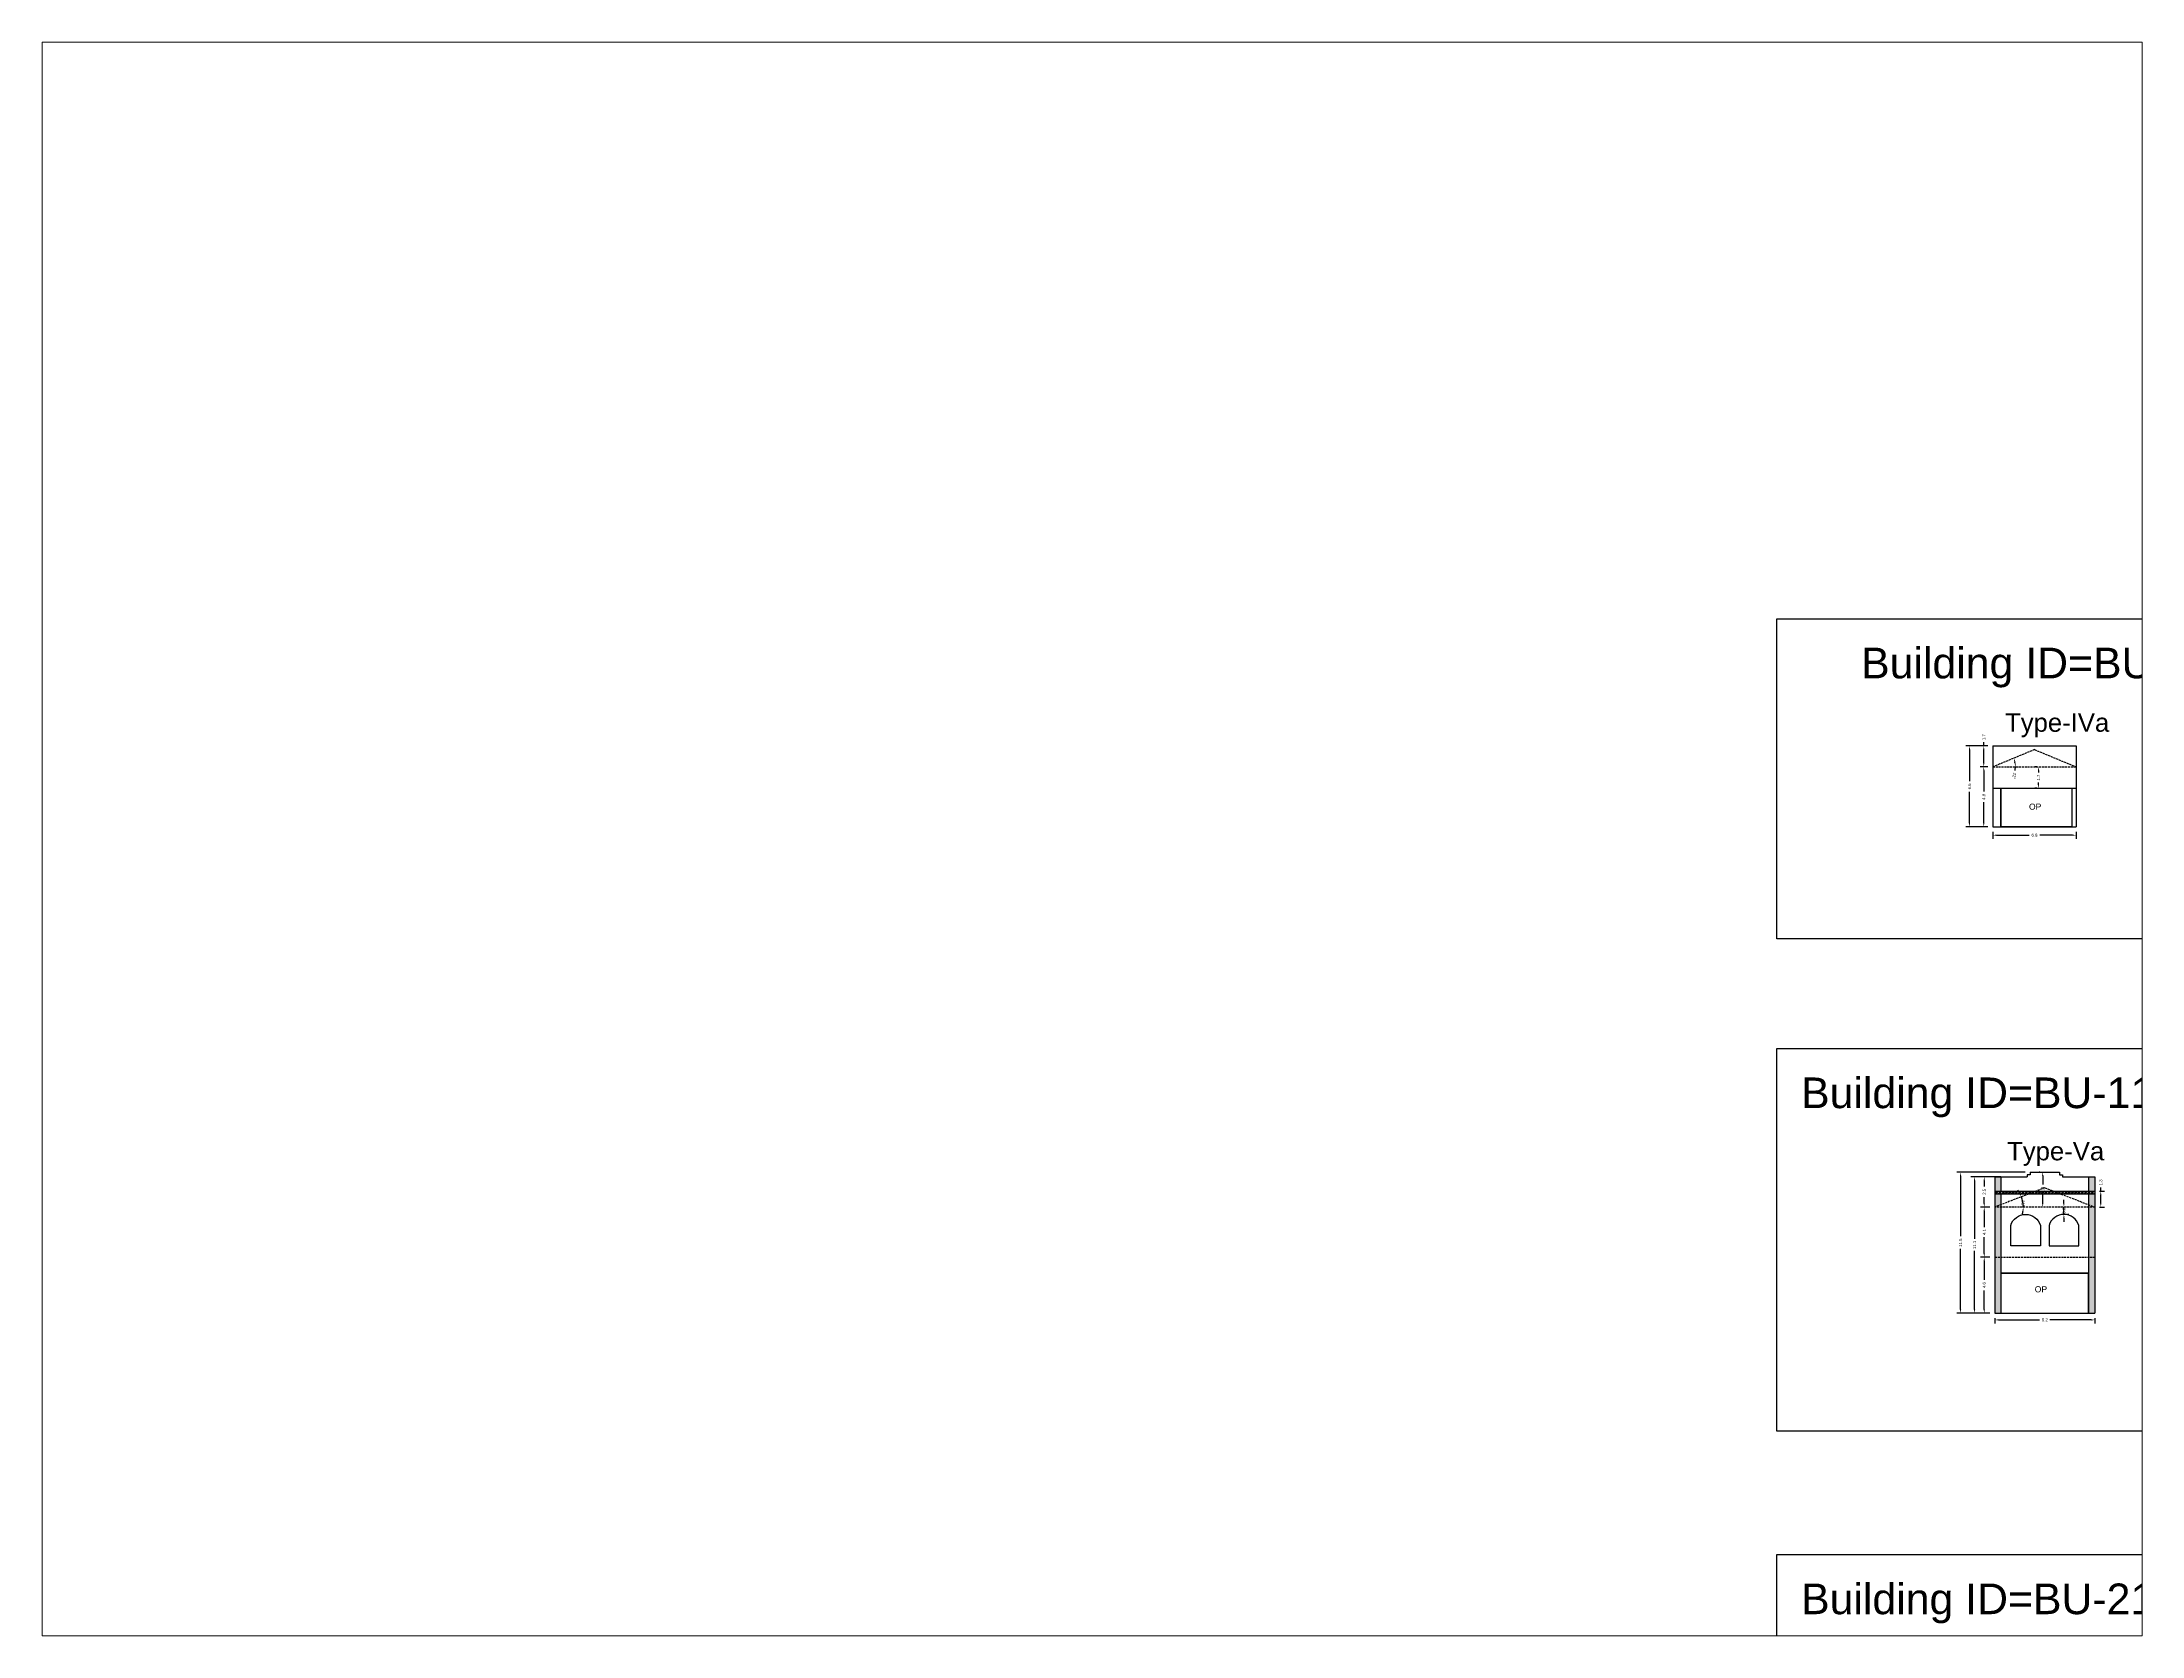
# Paper-space layout 'Layout2' of a CAD drawing. Header units: metres. Extents: x 26 to 231, y 20 to 176.
# The model-space entities are those that its viewports show. They can reach past a viewport. Long polylines and large blocks are cut down to what shows.
import ezdxf

# ---------------------------------------------------------------- set-up
doc = ezdxf.new("R2010")
doc.units = ezdxf.units.M
doc.linetypes.add('ACAD_ISO02W100', pattern=[15, 12, -3])
doc.layers.add('Dotted', color=7, linetype='ACAD_ISO02W100', plot=False)
doc.styles.get("Standard").update_dxf_attribs({"font": 'arial.ttf'})
doc.dimstyles.new('ISO-25', dxfattribs={"dimtxt": 0.25, "dimasz": 0.3, "dimexe": 0.3, "dimexo": 0.4, "dimgap": 0.2, "dimtad": 0, "dimdec": 1, "dimdsep": 46, "dimtxsty": 'Standard', "dimcen": 2.5, "dimadec": 0, "dimazin": 0, "dimtfac": 1, "dimtdec": 1, "dimtmove": 0, "dimatfit": 3, "dimfxl": 1, "dimarcsym": 0})

# ---------------------------------------------------------------- blocks, each defined once
blk = doc.blocks.new('*D4')
at = {"color": 0, "lineweight": -2, "transparency": 16777216}
for start, end in [(9.3357, 13.0444), (350.6643, 0)]:
    blk.add_arc((3416667.03, -6712702.16), 1.84, start, end, dxfattribs=at)
at = {"color": 0, "transparency": 16777216}
for points in [[(3416668.78, -6712701.76), (3416668.88, -6712701.73), (3416668.74, -6712701.46)], [(3416668.9, -6712701.86), (3416668.8, -6712701.87), (3416668.88, -6712702.16)]]:
    blk.add_solid(points, dxfattribs=at)
at = {"layer": 'Defpoints', "color": 0, "transparency": 16777216}
for p in [(3416668.81, -6712701.69), (3416670.43, -6712700.76), (3416667.03, -6712702.16), (3416667.03, -6712702.16), (3416673.83, -6712702.16)]:
    blk.add_point(p, dxfattribs=at)
at = {"color": 0, "transparency": 16777216, "insert": (3416668.78, -6712702.9), "char_height": 0.25, "attachment_point": 5, "rotation": 260.6643}
blk.add_mtext('22°', dxfattribs=at)
blk = doc.blocks.new('*D5')
at = {"color": 0, "lineweight": -2, "transparency": 16777216}
for p, q in [((3416666.63, -6712702.16), (3416665.99, -6712702.16)), ((3416666.29, -6712702.46), (3416666.29, -6712704.18)), ((3416666.29, -6712706.76), (3416666.29, -6712705.04)), ((3416666.63, -6712707.06), (3416665.99, -6712707.06))]:
    blk.add_line(p, q, dxfattribs=at)
at = {"color": 0, "transparency": 16777216}
for points in [[(3416666.24, -6712702.46), (3416666.34, -6712702.46), (3416666.29, -6712702.16)], [(3416666.24, -6712706.76), (3416666.34, -6712706.76), (3416666.29, -6712707.06)]]:
    blk.add_solid(points, dxfattribs=at)
at = {"layer": 'Defpoints', "color": 0, "transparency": 16777216}
for p in [(3416666.29, -6712702.16), (3416667.03, -6712702.16), (3416667.03, -6712707.06)]:
    blk.add_point(p, dxfattribs=at)
at = {"color": 0, "transparency": 16777216, "insert": (3416666.29, -6712704.61), "char_height": 0.25, "attachment_point": 5, "rotation": 90}
blk.add_mtext('4.9', dxfattribs=at)
blk = doc.blocks.new('*D6')
at = {"color": 0, "lineweight": -2, "transparency": 16777216}
for p, q in [((3416666.29, -6712700.46), (3416666.29, -6712700.16)), ((3416666.63, -6712700.46), (3416665.99, -6712700.46)), ((3416666.29, -6712701.86), (3416666.29, -6712700.76)), ((3416666.63, -6712702.16), (3416665.99, -6712702.16))]:
    blk.add_line(p, q, dxfattribs=at)
at = {"color": 0, "transparency": 16777216}
for points in [[(3416666.24, -6712700.76), (3416666.34, -6712700.76), (3416666.29, -6712700.46)], [(3416666.24, -6712701.86), (3416666.34, -6712701.86), (3416666.29, -6712702.16)]]:
    blk.add_solid(points, dxfattribs=at)
at = {"layer": 'Defpoints', "color": 0, "transparency": 16777216}
for p in [(3416666.29, -6712700.46), (3416667.03, -6712700.46), (3416667.03, -6712702.16)]:
    blk.add_point(p, dxfattribs=at)
at = {"color": 0, "transparency": 16777216, "insert": (3416666.29, -6712699.74), "char_height": 0.25, "attachment_point": 5, "rotation": 90}
blk.add_mtext('1.7', dxfattribs=at)
blk = doc.blocks.new('*D7')
at = {"color": 0, "lineweight": -2, "transparency": 16777216}
for p, q in [((3416667.03, -6712707.46), (3416667.03, -6712708.04)), ((3416667.33, -6712707.74), (3416670, -6712707.74)), ((3416673.53, -6712707.74), (3416670.86, -6712707.74)), ((3416673.83, -6712707.46), (3416673.83, -6712708.04))]:
    blk.add_line(p, q, dxfattribs=at)
at = {"color": 0, "transparency": 16777216}
for points in [[(3416667.33, -6712707.69), (3416667.33, -6712707.79), (3416667.03, -6712707.74)], [(3416673.53, -6712707.69), (3416673.53, -6712707.79), (3416673.83, -6712707.74)]]:
    blk.add_solid(points, dxfattribs=at)
at = {"layer": 'Defpoints', "color": 0, "transparency": 16777216}
for p in [(3416667.03, -6712707.06), (3416673.83, -6712707.06), (3416673.83, -6712707.74)]:
    blk.add_point(p, dxfattribs=at)
at = {"color": 0, "transparency": 16777216, "insert": (3416670.43, -6712707.74), "char_height": 0.25, "attachment_point": 5}
blk.add_mtext('6.8', dxfattribs=at)
blk = doc.blocks.new('*D8')
at = {"color": 0, "lineweight": -2, "transparency": 16777216}
for p, q in [((3416666.63, -6712700.46), (3416664.82, -6712700.46)), ((3416665.12, -6712700.76), (3416665.12, -6712703.33)), ((3416665.12, -6712706.76), (3416665.12, -6712704.19)), ((3416666.63, -6712707.06), (3416664.82, -6712707.06))]:
    blk.add_line(p, q, dxfattribs=at)
at = {"color": 0, "transparency": 16777216}
for points in [[(3416665.07, -6712700.76), (3416665.17, -6712700.76), (3416665.12, -6712700.46)], [(3416665.07, -6712706.76), (3416665.17, -6712706.76), (3416665.12, -6712707.06)]]:
    blk.add_solid(points, dxfattribs=at)
at = {"layer": 'Defpoints', "color": 0, "transparency": 16777216}
for p in [(3416665.12, -6712700.46), (3416667.03, -6712700.46), (3416667.03, -6712707.06)]:
    blk.add_point(p, dxfattribs=at)
at = {"color": 0, "transparency": 16777216, "insert": (3416665.12, -6712703.76), "char_height": 0.25, "attachment_point": 5, "rotation": 90}
blk.add_mtext('6.6', dxfattribs=at)
blk = doc.blocks.new('*D9')
at = {"color": 0, "lineweight": -2, "transparency": 16777216}
for p, q in [((3416670.63, -6712702.16), (3416670.45, -6712702.16)), ((3416670.75, -6712702.46), (3416670.75, -6712702.62)), ((3416670.75, -6712703.61), (3416670.75, -6712703.45)), ((3416670.63, -6712703.91), (3416670.45, -6712703.91))]:
    blk.add_line(p, q, dxfattribs=at)
at = {"color": 0, "transparency": 16777216}
for points in [[(3416670.7, -6712702.46), (3416670.8, -6712702.46), (3416670.75, -6712702.16)], [(3416670.7, -6712703.61), (3416670.8, -6712703.61), (3416670.75, -6712703.91)]]:
    blk.add_solid(points, dxfattribs=at)
at = {"layer": 'Defpoints', "color": 0, "transparency": 16777216}
for p in [(3416670.75, -6712702.16), (3416671.03, -6712702.16), (3416671.03, -6712703.91)]:
    blk.add_point(p, dxfattribs=at)
at = {"color": 0, "transparency": 16777216, "insert": (3416670.75, -6712703.04), "char_height": 0.25, "attachment_point": 5, "rotation": 90}
blk.add_mtext('1.7', dxfattribs=at)
blk = doc.blocks.new('*D87')
at = {"color": 0, "lineweight": -2, "transparency": 16777216}
for p, q in [((3416666.79, -6712742.17), (3416666.03, -6712742.17)), ((3416666.33, -6712742.47), (3416666.33, -6712744.02)), ((3416666.33, -6712746.44), (3416666.33, -6712744.89)), ((3416666.79, -6712746.74), (3416666.03, -6712746.74))]:
    blk.add_line(p, q, dxfattribs=at)
at = {"color": 0, "transparency": 16777216}
for points in [[(3416666.28, -6712742.47), (3416666.38, -6712742.47), (3416666.33, -6712742.17)], [(3416666.28, -6712746.44), (3416666.38, -6712746.44), (3416666.33, -6712746.74)]]:
    blk.add_solid(points, dxfattribs=at)
at = {"layer": 'Defpoints', "color": 0, "transparency": 16777216}
for p in [(3416666.33, -6712742.17), (3416667.19, -6712742.17), (3416667.19, -6712746.74)]:
    blk.add_point(p, dxfattribs=at)
at = {"color": 0, "transparency": 16777216, "insert": (3416666.33, -6712744.45), "char_height": 0.25, "attachment_point": 5, "rotation": 90}
blk.add_mtext('4.6', dxfattribs=at)
blk = doc.blocks.new('*D88')
at = {"color": 0, "lineweight": -2, "transparency": 16777216}
for p, q in [((3416666.79, -6712738.08), (3416666.03, -6712738.08)), ((3416666.33, -6712738.38), (3416666.33, -6712739.71)), ((3416666.33, -6712741.87), (3416666.33, -6712740.53)), ((3416666.79, -6712742.17), (3416666.03, -6712742.17))]:
    blk.add_line(p, q, dxfattribs=at)
at = {"color": 0, "transparency": 16777216}
for points in [[(3416666.28, -6712738.38), (3416666.38, -6712738.38), (3416666.33, -6712738.08)], [(3416666.28, -6712741.87), (3416666.38, -6712741.87), (3416666.33, -6712742.17)]]:
    blk.add_solid(points, dxfattribs=at)
at = {"layer": 'Defpoints', "color": 0, "transparency": 16777216}
for p in [(3416666.33, -6712738.08), (3416667.19, -6712738.08), (3416667.19, -6712742.17)]:
    blk.add_point(p, dxfattribs=at)
at = {"color": 0, "transparency": 16777216, "insert": (3416666.33, -6712740.12), "char_height": 0.25, "attachment_point": 5, "rotation": 90}
blk.add_mtext('4.1', dxfattribs=at)
blk = doc.blocks.new('*D89')
at = {"color": 0, "lineweight": -2, "transparency": 16777216}
for start, end in [(28.4348, 35.8226), (0, 21.0469), (345.2243, 352.6121)]:
    blk.add_arc((3416667.19, -6712738.08), 2.33, start, end, dxfattribs=at)
at = {"color": 0, "transparency": 16777216}
for points in [[(3416669.28, -6712736.95), (3416669.19, -6712736.99), (3416669.36, -6712737.24)], [(3416669.45, -6712738.37), (3416669.55, -6712738.38), (3416669.51, -6712738.08)]]:
    blk.add_solid(points, dxfattribs=at)
at = {"layer": 'Defpoints', "color": 0, "transparency": 16777216}
for p in [(3416669.45, -6712737.51), (3416671.27, -6712736.51), (3416667.19, -6712738.08), (3416667.19, -6712738.08), (3416675.35, -6712738.08)]:
    blk.add_point(p, dxfattribs=at)
at = {"color": 0, "transparency": 16777216, "insert": (3416669.5, -6712737.78), "char_height": 0.25, "attachment_point": 5, "rotation": 277.3879}
blk.add_mtext('21°', dxfattribs=at)
blk = doc.blocks.new('*D90')
at = {"color": 0, "lineweight": -2, "transparency": 16777216}
for p, q in [((3416667.68, -6712735.61), (3416666.03, -6712735.61)), ((3416666.33, -6712735.91), (3416666.33, -6712736.41)), ((3416666.33, -6712737.78), (3416666.33, -6712737.27)), ((3416666.79, -6712738.08), (3416666.03, -6712738.08))]:
    blk.add_line(p, q, dxfattribs=at)
at = {"color": 0, "transparency": 16777216}
for points in [[(3416666.28, -6712735.91), (3416666.38, -6712735.91), (3416666.33, -6712735.61)], [(3416666.28, -6712737.78), (3416666.38, -6712737.78), (3416666.33, -6712738.08)]]:
    blk.add_solid(points, dxfattribs=at)
at = {"layer": 'Defpoints', "color": 0, "transparency": 16777216}
for p in [(3416666.33, -6712735.61), (3416668.08, -6712735.61), (3416667.19, -6712738.08)]:
    blk.add_point(p, dxfattribs=at)
at = {"color": 0, "transparency": 16777216, "insert": (3416666.33, -6712736.84), "char_height": 0.25, "attachment_point": 5, "rotation": 90}
blk.add_mtext('2.5', dxfattribs=at)
blk = doc.blocks.new('*D91')
at = {"color": 0, "lineweight": -2, "transparency": 16777216}
for p, q in [((3416670.87, -6712735.24), (3416670.8, -6712735.24)), ((3416671.1, -6712735.54), (3416671.1, -6712736.23)), ((3416671.1, -6712737.78), (3416671.1, -6712737.09)), ((3416670.87, -6712738.08), (3416670.8, -6712738.08))]:
    blk.add_line(p, q, dxfattribs=at)
at = {"color": 0, "transparency": 16777216}
for points in [[(3416671.05, -6712735.54), (3416671.15, -6712735.54), (3416671.1, -6712735.24)], [(3416671.05, -6712737.78), (3416671.15, -6712737.78), (3416671.1, -6712738.08)]]:
    blk.add_solid(points, dxfattribs=at)
at = {"layer": 'Defpoints', "color": 0, "transparency": 16777216}
for p in [(3416671.27, -6712735.24), (3416671.1, -6712738.08), (3416671.27, -6712738.08)]:
    blk.add_point(p, dxfattribs=at)
at = {"color": 0, "transparency": 16777216, "insert": (3416671.1, -6712736.66), "char_height": 0.25, "attachment_point": 5, "rotation": 90}
blk.add_mtext('2.8', dxfattribs=at)
blk = doc.blocks.new('*D92')
at = {"color": 0, "lineweight": -2, "transparency": 16777216}
for p, q in [((3416667.29, -6712735.61), (3416665.24, -6712735.61)), ((3416665.54, -6712735.91), (3416665.54, -6712740.68)), ((3416665.54, -6712746.44), (3416665.54, -6712741.66)), ((3416666.79, -6712746.74), (3416665.24, -6712746.74))]:
    blk.add_line(p, q, dxfattribs=at)
at = {"color": 0, "transparency": 16777216}
for points in [[(3416665.49, -6712735.91), (3416665.59, -6712735.91), (3416665.54, -6712735.61)], [(3416665.49, -6712746.44), (3416665.59, -6712746.44), (3416665.54, -6712746.74)]]:
    blk.add_solid(points, dxfattribs=at)
at = {"layer": 'Defpoints', "color": 0, "transparency": 16777216}
for p in [(3416665.54, -6712735.61), (3416667.69, -6712735.61), (3416667.19, -6712746.74)]:
    blk.add_point(p, dxfattribs=at)
at = {"color": 0, "transparency": 16777216, "insert": (3416665.54, -6712741.17), "char_height": 0.25, "attachment_point": 5, "rotation": 90}
blk.add_mtext('11.1', dxfattribs=at)
blk = doc.blocks.new('*D93')
at = {"color": 0, "lineweight": -2, "transparency": 16777216}
for p, q in [((3416669.67, -6712735.24), (3416664.1, -6712735.24)), ((3416664.4, -6712735.54), (3416664.4, -6712740.47)), ((3416664.4, -6712746.44), (3416664.4, -6712741.5)), ((3416666.79, -6712746.74), (3416664.1, -6712746.74))]:
    blk.add_line(p, q, dxfattribs=at)
at = {"color": 0, "transparency": 16777216}
for points in [[(3416664.35, -6712735.54), (3416664.45, -6712735.54), (3416664.4, -6712735.24)], [(3416664.35, -6712746.44), (3416664.45, -6712746.44), (3416664.4, -6712746.74)]]:
    blk.add_solid(points, dxfattribs=at)
at = {"layer": 'Defpoints', "color": 0, "transparency": 16777216}
for p in [(3416664.4, -6712735.24), (3416670.07, -6712735.24), (3416667.19, -6712746.74)]:
    blk.add_point(p, dxfattribs=at)
at = {"color": 0, "transparency": 16777216, "insert": (3416664.4, -6712740.99), "char_height": 0.25, "attachment_point": 5, "rotation": 90}
blk.add_mtext('11.5', dxfattribs=at)
blk = doc.blocks.new('*D94')
at = {"color": 0, "lineweight": -2, "transparency": 16777216}
for p, q in [((3416667.19, -6712747.14), (3416667.19, -6712747.59)), ((3416667.49, -6712747.29), (3416670.84, -6712747.29)), ((3416675.05, -6712747.29), (3416671.69, -6712747.29)), ((3416675.35, -6712747.14), (3416675.35, -6712747.59))]:
    blk.add_line(p, q, dxfattribs=at)
at = {"color": 0, "transparency": 16777216}
for points in [[(3416667.49, -6712747.24), (3416667.49, -6712747.34), (3416667.19, -6712747.29)], [(3416675.05, -6712747.24), (3416675.05, -6712747.34), (3416675.35, -6712747.29)]]:
    blk.add_solid(points, dxfattribs=at)
at = {"layer": 'Defpoints', "color": 0, "transparency": 16777216}
for p in [(3416667.19, -6712746.74), (3416675.35, -6712746.74), (3416675.35, -6712747.29)]:
    blk.add_point(p, dxfattribs=at)
at = {"color": 0, "transparency": 16777216, "insert": (3416671.27, -6712747.29), "char_height": 0.25, "attachment_point": 5}
blk.add_mtext('8.2', dxfattribs=at)
blk = doc.blocks.new('*D95')
at = {"color": 0, "lineweight": -2, "transparency": 16777216}
for p, q in [((3416675.75, -6712736.79), (3416676.14, -6712736.79)), ((3416675.84, -6712736.79), (3416675.84, -6712736.49)), ((3416675.84, -6712737.78), (3416675.84, -6712737.09)), ((3416675.75, -6712738.08), (3416676.14, -6712738.08))]:
    blk.add_line(p, q, dxfattribs=at)
at = {"color": 0, "transparency": 16777216}
for points in [[(3416675.79, -6712737.09), (3416675.89, -6712737.09), (3416675.84, -6712736.79)], [(3416675.79, -6712737.78), (3416675.89, -6712737.78), (3416675.84, -6712738.08)]]:
    blk.add_solid(points, dxfattribs=at)
at = {"layer": 'Defpoints', "color": 0, "transparency": 16777216}
for p in [(3416675.35, -6712736.79), (3416675.84, -6712736.79), (3416675.35, -6712738.08)]:
    blk.add_point(p, dxfattribs=at)
at = {"color": 0, "transparency": 16777216, "insert": (3416675.84, -6712736.07), "char_height": 0.25, "attachment_point": 5, "rotation": 90}
blk.add_mtext('1.3', dxfattribs=at)
blk = doc.blocks.new('*D96')
at = {"color": 0, "lineweight": -2, "transparency": 16777216}
for p, q in [((3416672.83, -6712737.78), (3416672.83, -6712737.48)), ((3416672.83, -6712738.68), (3416672.83, -6712738.08)), ((3416672.83, -6712738.98), (3416672.83, -6712739.28)), ((3416673.23, -6712738.08), (3416673.13, -6712738.08)), ((3416673.23, -6712738.68), (3416673.13, -6712738.68))]:
    blk.add_line(p, q, dxfattribs=at)
at = {"color": 0, "transparency": 16777216}
for points in [[(3416672.78, -6712737.78), (3416672.88, -6712737.78), (3416672.83, -6712738.08)], [(3416672.78, -6712738.98), (3416672.88, -6712738.98), (3416672.83, -6712738.68)]]:
    blk.add_solid(points, dxfattribs=at)
at = {"layer": 'Defpoints', "color": 0, "transparency": 16777216}
for p in [(3416672.83, -6712738.08), (3416672.83, -6712738.08), (3416672.83, -6712738.68)]:
    blk.add_point(p, dxfattribs=at)
at = {"color": 0, "transparency": 16777216, "insert": (3416672.83, -6712738.38), "char_height": 0.25, "attachment_point": 5, "rotation": 90}
blk.add_mtext('0.6', dxfattribs=at)

msp = doc.modelspace()

# ---------------------------------------------------------------- hatches: boundary and pattern name
h = msp.add_hatch()
h.set_pattern_fill('ANGLE', color=256)
h.set_pattern_definition([(0, (0, 0), (0, 6.985), [5.08, -1.905]), (90, (0, 0), (-6.985, 4e-16), [5.08, -1.905])])
h.paths.add_polyline_path([(3416677.76, -6712702.9), (3416677.3, -6712702.9), (3416677.3, -6712710.77), (3416677.76, -6712710.77)])
h.paths.add_polyline_path([(3416677.76, -6712702.42), (3416677.3, -6712702.42), (3416677.3, -6712702.9), (3416677.76, -6712702.9)])
h.paths.add_polyline_path([(3416677.76, -6712702.12), (3416677.3, -6712702.12), (3416677.3, -6712702.42), (3416677.76, -6712702.42)])
h.paths.add_polyline_path([(3416677.76, -6712701.22), (3416677.3, -6712701.22), (3416677.3, -6712702.12), (3416677.76, -6712702.12)])
h = msp.add_hatch(color=256)
h.dxf.hatch_style = 1
h.paths.add_polyline_path([(3416667.19, -6712742.17), (3416667.69, -6712742.17), (3416667.69, -6712746.74), (3416667.19, -6712746.74)])
h.paths.add_polyline_path([(3416667.19, -6712738.08), (3416667.69, -6712738.08), (3416667.69, -6712742.17), (3416667.19, -6712742.17)])
h.paths.add_polyline_path([(3416667.19, -6712736.99), (3416667.69, -6712736.99), (3416667.69, -6712737.89), (3416667.19, -6712738.08)])
h.paths.add_polyline_path([(3416667.69, -6712737.89), (3416667.69, -6712738.08), (3416667.19, -6712738.08)], flags=17)
h.paths.add_polyline_path([(3416667.19, -6712735.61), (3416667.69, -6712735.61), (3416667.69, -6712736.79), (3416667.19, -6712736.79)])
h = msp.add_hatch(color=256)
h.dxf.hatch_style = 1
h.paths.add_polyline_path([(3416675.35, -6712742.17), (3416674.85, -6712742.17), (3416674.85, -6712746.74), (3416675.35, -6712746.74)])
h.paths.add_polyline_path([(3416675.35, -6712738.08), (3416674.85, -6712738.08), (3416674.85, -6712742.17), (3416675.35, -6712742.17)])
h.paths.add_polyline_path([(3416675.35, -6712736.99), (3416674.85, -6712736.99), (3416674.85, -6712737.89), (3416675.35, -6712738.08)])
h.paths.add_polyline_path([(3416674.85, -6712737.89), (3416674.85, -6712738.08), (3416675.35, -6712738.08)], flags=17)
h.paths.add_polyline_path([(3416675.35, -6712735.61), (3416674.85, -6712735.61), (3416674.85, -6712736.79), (3416675.35, -6712736.79)])
h = msp.add_hatch()
h.set_pattern_fill('ANSI32', color=256, scale=0.02)
h.set_pattern_definition([(45, (0.46337, 0), (-0.134703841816, 0.134703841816), []), (45, (0.55318, 0), (-0.134703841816, 0.134703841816), [])])
h.paths.add_polyline_path([(3416667.19, -6712736.79), (3416667.19, -6712736.99), (3416675.35, -6712736.99), (3416675.35, -6712736.79)])

# ---------------------------------------------------------------- linework, layer by layer
for points in [[(3416649.39, -6712690.08), (3416689.98, -6712690.08), (3416689.98, -6712716.2), (3416649.39, -6712716.2)], [(3416667.68, -6712703.91), (3416673.48, -6712703.91), (3416673.48, -6712707.06), (3416667.68, -6712707.06)], [(3416649.39, -6712725.15), (3416682.93, -6712725.15), (3416682.93, -6712756.36), (3416649.39, -6712756.36)], [(3416674.85, -6712743.47), (3416667.69, -6712743.47), (3416667.69, -6712746.74), (3416674.85, -6712746.74)], [(3416649.39, -6712766.44), (3416685.57, -6712766.44), (3416685.57, -6712797.65), (3416649.39, -6712797.65)]]:
    msp.add_lwpolyline(points, close=True)
for points in [[(3416667.03, -6712700.46), (3416673.83, -6712700.46)], [(3416667.03, -6712700.46), (3416667.03, -6712707.06)], [(3416673.83, -6712700.46), (3416673.83, -6712707.06)], [(3416667.03, -6712703.91), (3416673.83, -6712703.91)], [(3416667.68, -6712703.91), (3416667.68, -6712707.06)], [(3416673.48, -6712703.91), (3416673.48, -6712707.06)], [(3416667.03, -6712707.06), (3416673.83, -6712707.06)], [(3416667.19, -6712735.61), (3416669.82, -6712735.61)], [(3416667.19, -6712735.61), (3416667.19, -6712746.74)], [(3416667.69, -6712735.61), (3416667.69, -6712736.79)], [(3416670.07, -6712735.44), (3416669.82, -6712735.44)], [(3416669.82, -6712735.44), (3416669.82, -6712735.61)], [(3416670.07, -6712735.24), (3416672.47, -6712735.24)], [(3416670.07, -6712735.24), (3416670.07, -6712735.34)], [(3416670.07, -6712735.34), (3416670.07, -6712735.44)], [(3416672.47, -6712735.24), (3416672.47, -6712735.34)], [(3416672.47, -6712735.34), (3416672.47, -6712735.44)], [(3416672.47, -6712735.44), (3416672.72, -6712735.44)], [(3416672.72, -6712735.44), (3416672.72, -6712735.61)], [(3416672.72, -6712735.61), (3416675.35, -6712735.61)], [(3416674.85, -6712735.61), (3416674.85, -6712736.79)], [(3416675.35, -6712735.61), (3416675.35, -6712746.74)], [(3416667.19, -6712736.79), (3416675.35, -6712736.79)], [(3416667.19, -6712736.99), (3416675.35, -6712736.99)], [(3416667.69, -6712736.99), (3416667.69, -6712746.74)], [(3416674.85, -6712736.99), (3416674.85, -6712746.74)], [(3416667.69, -6712743.47), (3416674.85, -6712743.47)], [(3416667.19, -6712746.74), (3416675.35, -6712746.74)]]:
    msp.add_lwpolyline(points)
for points in [[(3416668.49, -6712741.24), (3416668.49, -6712739.58, -0.740741), (3416670.92, -6712739.58), (3416670.92, -6712741.24)], [(3416674.05, -6712741.24), (3416674.05, -6712739.58, 0.740741), (3416671.62, -6712739.58), (3416671.62, -6712741.24)]]:
    msp.add_lwpolyline(points, format="xyb", close=True)
at = {"layer": 'Dotted', "ltscale": 0.02}
msp.add_line((3416675.35, -6712738.08), (3416667.19, -6712738.08), dxfattribs=at)
for points in [[(3416670.43, -6712700.76), (3416667.03, -6712702.16)], [(3416670.43, -6712700.76), (3416673.83, -6712702.16)], [(3416667.03, -6712702.16), (3416673.83, -6712702.16)], [(3416671.27, -6712736.51), (3416667.19, -6712738.08)], [(3416671.27, -6712736.51), (3416675.35, -6712738.08)], [(3416667.19, -6712742.17), (3416675.35, -6712742.17)]]:
    msp.add_lwpolyline(points, dxfattribs=at)

# ---------------------------------------------------------------- texts
at = {"attachment_point": 1}
for s, width, heights, insert, char_height in [('Building ID=BU-01', 67.8645, [0.517], (3416656.28, -6712692.44), 2.5), ('Type-IVa', 9.9911, [0.517], (3416668.03, -6712697.8), 1.5), ('OP', 1.1755, [0], (3416669.98, -6712705.16), 0.5), ('Building ID=BU-11', 67.8645, [0.517], (3416651.38, -6712727.51), 2.5), ('Type-Va', 9.9911, [0.517], (3416668.2, -6712732.77), 1.5), ('OP', 1.1755, [0], (3416670.45, -6712744.54), 0.5), ('Building ID=BU-21', 67.8645, [0.517], (3416651.38, -6712768.8), 2.5)]:
    msp.add_mtext_dynamic_manual_height_columns(s, width=width, gutter_width=12.5, heights=heights, dxfattribs=dict(at, insert=insert, char_height=char_height))

# ---------------------------------------------------------------- dimensions: what is measured, and where the dimension line sits
for base, p1, p2, picture, middle in [((3416666.29, -6712700.46), (3416667.03, -6712702.16), (3416667.03, -6712700.46), '*D6', (3416666.29, -6712699.74)), ((3416665.12, -6712700.46), (3416667.03, -6712707.06), (3416667.03, -6712700.46), '*D8', (3416665.12, -6712703.76)), ((3416666.29, -6712702.16), (3416667.03, -6712707.06), (3416667.03, -6712702.16), '*D5', (3416666.29, -6712704.61)), ((3416664.4, -6712735.24), (3416667.19, -6712746.74), (3416670.07, -6712735.24), '*D93', (3416664.4, -6712740.99)), ((3416665.54, -6712735.61), (3416667.19, -6712746.74), (3416667.69, -6712735.61), '*D92', (3416665.54, -6712741.17)), ((3416666.33, -6712735.61), (3416667.19, -6712738.08), (3416668.08, -6712735.61), '*D90', (3416666.33, -6712736.84)), ((3416671.1, -6712738.08), (3416671.27, -6712735.24), (3416671.27, -6712738.08), '*D91', (3416671.1, -6712736.66)), ((3416675.84, -6712736.79), (3416675.35, -6712738.08), (3416675.35, -6712736.79), '*D95', (3416675.84, -6712736.07)), ((3416666.33, -6712738.08), (3416667.19, -6712742.17), (3416667.19, -6712738.08), '*D88', (3416666.33, -6712740.12)), ((3416666.33, -6712742.17), (3416667.19, -6712746.74), (3416667.19, -6712742.17), '*D87', (3416666.33, -6712744.45))]:
    dim = msp.add_linear_dim(base=base, p1=p1, p2=p2, angle=90, dimstyle='ISO-25')
    dim.commit()
    dim.dimension.update_dxf_attribs({"geometry": picture, "text_midpoint": middle})
dim = msp.add_angular_dim_2l(base=(3416668.81, -6712701.69), line1=((3416667.03, -6712702.16), (3416673.83, -6712702.16)), line2=((3416670.43, -6712700.76), (3416667.03, -6712702.16)), dimstyle='ISO-25')
dim.commit()
dim.dimension.update_dxf_attribs({"geometry": '*D4', "text_midpoint": (3416668.78, -6712702.9)})
for base, p1, p2, picture, middle in [((3416670.74832631, -6712702.16033218), (3416671.03039593, -6712703.91033218), (3416671.03039593, -6712702.16033218), '*D9', (3416670.74832631, -6712703.03533218)), ((3416672.83, -6712738.08), (3416672.83, -6712738.68), (3416672.83, -6712738.08), '*D96', (3416672.83, -6712738.38))]:
    dim = msp.add_linear_dim(base=base, p1=p1, p2=p2, angle=90, dimstyle='ISO-25')
    dim.commit()
    dim.dimension.update_dxf_attribs({"geometry": picture, "text_midpoint": middle, "dimtype": 160})
for base, p1, p2, picture, middle in [((3416673.83, -6712707.74), (3416667.03, -6712707.06), (3416673.83, -6712707.06), '*D7', (3416670.43, -6712707.74)), ((3416675.35, -6712747.29), (3416667.19, -6712746.74), (3416675.35, -6712746.74), '*D94', (3416671.27, -6712747.29))]:
    dim = msp.add_linear_dim(base=base, p1=p1, p2=p2, dimstyle='ISO-25')
    dim.commit()
    dim.dimension.update_dxf_attribs({"geometry": picture, "text_midpoint": middle})
dim = msp.add_angular_dim_2l(base=(3416669.45, -6712737.51), line1=((3416675.35, -6712738.08), (3416667.19, -6712738.08)), line2=((3416671.27, -6712736.51), (3416667.19, -6712738.08)), dimstyle='ISO-25')
dim.commit()
dim.dimension.update_dxf_attribs({"geometry": '*D89', "text_midpoint": (3416669.5, -6712737.78), "dimtype": 162})

psp = doc.layouts.new('Layout2')

# ---------------------------------------------------------------- viewports
at = {"layer": '0', "view_target_point": (36443.3, 5482.76)}
psp.add_viewport(center=(128.5, 97.5), size=(205.6, 156), view_center_point=(3380150.2, -6718190.81), view_height=130.0599, dxfattribs=at)

doc.saveas('drawing.dxf')
